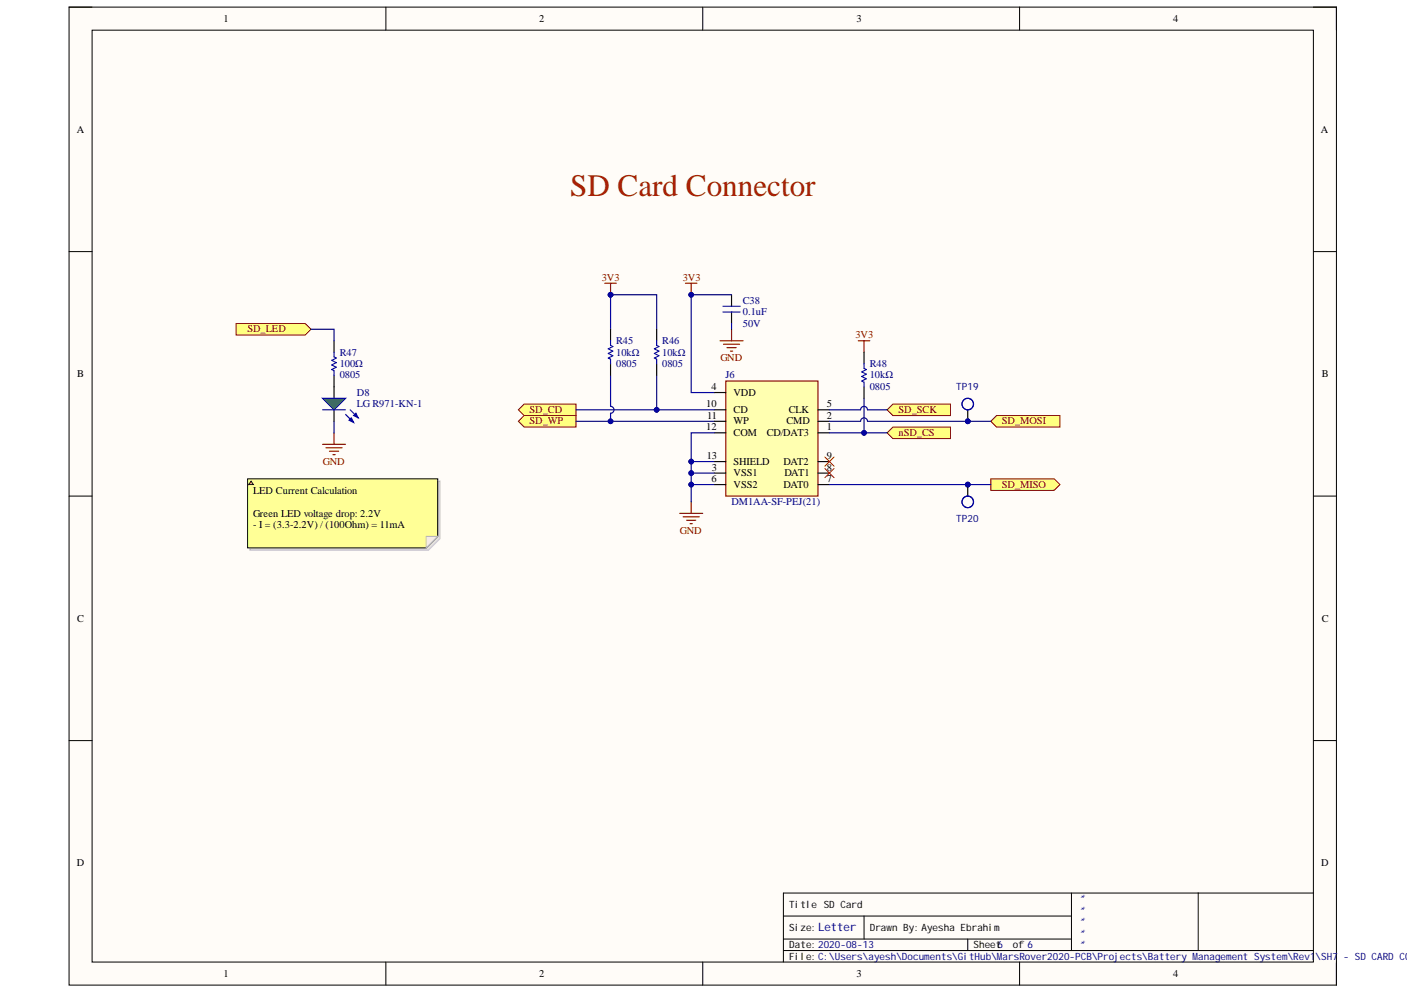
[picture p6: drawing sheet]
<svg xmlns="http://www.w3.org/2000/svg" width="297mm" height="210mm" viewBox="0 0 297 210" stroke-linecap="round" stroke-linejoin="round" font-family="sans-serif">
<defs><g id="words">
<text font-size="6.6" fill="#a61c00" x="120.4" y="41.3">SD Card Connector</text>
<text font-size="2.4" fill="#000080" x="172.7" y="196.7">Letter</text>
<g font-size="2.2">
<text x="47.2" y="4.6">1</text>
<text x="113.8" y="4.6">2</text>
<text x="180.8" y="4.6">3</text>
<text x="247.7" y="4.6">4</text>
<text x="16.2" y="28">A</text>
<text x="278.9" y="28">A</text>
<text x="16.3" y="79.7">B</text>
<text x="150.2" y="82.4">4</text>
<text x="154.9" y="83.6">VDD</text>
<text x="279" y="79.7">B</text>
<text x="149.1" y="86">10</text>
<text x="149.3" y="88.5">11</text>
<text x="154.9" y="87.3">CD</text>
<text x="154.9" y="89.6">WP</text>
<text x="166" y="89.6">CMD</text>
<text x="166.5" y="87.3">CLK</text>
<text x="174.6" y="88.5">2</text>
<text x="174.6" y="86">5</text>
<text x="149.1" y="90.9">12</text>
<text x="154.9" y="92.1">COM</text>
<text x="161.9" y="92.1">CD/DAT3</text>
<text x="174.6" y="90.9">1</text>
<text x="149.2" y="97">13</text>
<text x="150.2" y="101.8">6</text>
<text x="150.3" y="99.4">3</text>
<text x="154.9" y="100.6">VSS1</text>
<text x="154.9" y="98.2">SHIELD</text>
<text x="165.4" y="98.2">DAT2</text>
<text x="165.6" y="100.6">DAT1</text>
<text x="174.6" y="101.8">7</text>
<text x="174.6" y="99.4">8</text>
<text x="174.6" y="97">9</text>
<text x="53.5" y="104.3">LED Current Calculation</text>
<text x="154.9" y="103.1">VSS2</text>
<text x="165.4" y="103.1">DAT0</text>
<text x="53.5" y="109.2">Green LED voltage drop: 2.2V</text>
<text x="53.5" y="111.5">- I = (3.3-2.2V) / (100Ohm) = 11mA</text>
<text x="16.3" y="131.3">C</text>
<text x="279" y="131.3">C</text>
<text x="16.2" y="182.9">D</text>
<text x="278.9" y="182.9">D</text>
<text x="47.2" y="206.3">1</text>
<text x="113.8" y="206.3">2</text>
<text x="180.8" y="206.3">3</text>
<text x="247.7" y="206.3">4</text>
</g>
<g font-size="2.2" fill="#800000">
<text x="127" y="59.3">3V3</text>
<text x="144.1" y="59.3">3V3</text>
<text x="52.3" y="70.2">SD_LED</text>
<text x="180.6" y="71.5">3V3</text>
<text x="152.1" y="76.3">GND</text>
<text x="111.8" y="87.3">SD_CD</text>
<text x="111.8" y="89.6">SD_WP</text>
<text x="189.7" y="87.3">SD_SCK</text>
<text x="211.5" y="89.6">SD_MOSI</text>
<text x="189.7" y="92.1">nSD_CS</text>
<text x="68.2" y="98.2">GND</text>
<text x="211.5" y="103.1">SD_MISO</text>
<text x="143.5" y="112.8">GND</text>
</g>
<g font-size="2.2" fill="#000080">
<text x="156.8" y="64.2">C38</text>
<text x="156.8" y="66.6">0.1uF</text>
<text x="156.8" y="69">50V</text>
<text x="71.7" y="77.6">100Ω</text>
<text x="71.7" y="75.1">R47</text>
<text x="130.1" y="77.6">0805</text>
<text x="130.1" y="75.1">10kΩ</text>
<text x="130.1" y="72.7">R45</text>
<text x="139.8" y="77.6">0805</text>
<text x="139.8" y="75.1">10kΩ</text>
<text x="139.8" y="72.7">R46</text>
<text x="183.6" y="77.6">R48</text>
<text x="71.7" y="79.9">0805</text>
<text x="75.4" y="83.6">D8</text>
<text x="153.2" y="79.9">J6</text>
<text x="183.6" y="82.4">0805</text>
<text x="183.6" y="79.9">10kΩ</text>
<text x="75.4" y="86">LG R971-KN-1</text>
<text x="154.4" y="106.7">DM1AA-SF-PEJ(21)</text>
</g>
<g font-size="2.1" fill="#000080">
<text x="201.9" y="82.4">TP19</text>
<text x="201.9" y="110.3">TP20</text>
<text x="227.4" y="190.5">*</text>
<text x="227.4" y="193">*</text>
<text x="227.4" y="195.3">*</text>
<text x="227.4" y="197.8">*</text>
<text x="227.4" y="200.2">*</text>
<text x="277.7" y="202.7">\SH7</text>
<text x="283.6" y="202.7">- SD CARD CON</text>
</g>
<g font-size="2.1">
<text x="166.6" y="191.7">Title SD Card</text>
<text x="166.6" y="196.6">Size:</text>
<text x="183.6" y="196.6">Drawn By:Ayesha Ebrahim</text>
<text x="166.6" y="200.2">Date:2020-08-13</text>
<text x="166.6" y="202.7">File:C:\Users\ayesh\Documents\GitHub\MarsRover2020-PCB\Projects\Battery Management System\Rev1</text>
<text x="205.5" y="200.2">Sheet6</text>
<text x="213.8" y="200.2">of 6</text>
</g>
</g></defs>
<path d="M14.6 1.5h267.5v206.5h-267.5z" fill-rule="evenodd" fill="#fffcf8"/>
<path d="M14.6 1.5h267.5v206.5h-267.5z" fill="none" stroke="#000" stroke-width=".21"/>
<path d="M19.4 6.4h257.9v196.8h-257.9z" fill-rule="evenodd" fill="#fffcf8"/>
<g fill="none" stroke="#000" stroke-width=".21">
<path d="M14.6 1.5h4.8M19.4 6.4h257.9v196.8h-257.9zM81.5 1.5v4.9M148.4 1.5v4.9M215.2 1.5v4.9M277.3 1.5h4.8v4.9M14.6 53.1h4.8M277.3 53.1h4.8M14.6 104.8h4.8M277.3 104.8h4.8M14.6 156.4h4.8M277.3 156.4h4.8"/>
<path d="M165.4 193.4h60.8M165.4 198.3h60.8M182.4 193.4v4.9M204.3 198.3v2.4M226.2 188.6v12.1M253 188.6v12.1M277.3 188.6h-111.9v14.6M81.5 203.2v4.8M148.4 203.2v4.8M165.4 200.7h111.9M215.2 203.2v4.8M282.1 203.2v4.8"/>
</g>
<path d="M153.2 80.5h19.5v24.3h-19.5z" fill-rule="evenodd" fill="#ffffb0"/>
<path d="M144.7 59.8h2.4M145.9 59.8v2.4M153.2 80.5h19.5v24.3h-19.5z" fill="none" stroke="#800000" stroke-width=".24"/>
<g fill="none" stroke="#000" stroke-width=".24">
<path d="M150.8 91.4h2.4M150.8 89h2.4M150.8 99.9h2.4M150.8 82.9h2.4M150.8 86.5h2.4M150.8 97.5h2.4M172.7 91.4h2.4M172.7 89h2.4M172.7 99.9h2.4M172.7 86.5h2.4M172.7 97.5h2.4M150.8 102.3h2.4"/>
<path d="M172.7 102.3h2.4"/>
</g>
<circle cx="145.9" cy="62.2" r=".49" fill="#000080"/>
<circle cx="145.9" cy="62.2" r=".49" fill="none" stroke="#000080" stroke-width=".21"/>
<path d="M143.5 108.4h4.9M144.2 109.1h3.4M145 109.9h1.9M145.7 110.6h.5M145.9 106v2.4" fill="none" stroke="#800000" stroke-width=".24"/>
<path d="M187.3 86.5l1.2-1.2h12.2v2.5h-12.2z" fill-rule="evenodd" fill="#ffff80"/>
<path d="M187.3 86.5l1.2-1.2h12.2v2.5h-12.2z" fill="none" stroke="#800000" stroke-width=".21"/>
<path d="M209.2 89l1.2-1.2h13.4v2.4h-13.4z" fill-rule="evenodd" fill="#ffff80"/>
<path d="M209.2 89l1.2-1.2h13.4v2.4h-13.4z" fill="none" stroke="#800000" stroke-width=".21"/>
<path d="M187.3 91.4l1.2-1.2h12.2v2.4h-12.2z" fill-rule="evenodd" fill="#ffff80"/>
<path d="M187.3 91.4l1.2-1.2h12.2v2.4h-12.2z" fill="none" stroke="#800000" stroke-width=".21"/>
<path d="M209.2 101.1h13.4l1.2 1.2-1.2 1.2h-13.4z" fill-rule="evenodd" fill="#ffff80"/>
<path d="M209.2 101.1h13.4l1.2 1.2-1.2 1.2h-13.4z" fill="none" stroke="#800000" stroke-width=".21"/>
<path d="M174.1 96.5l2 1.9M174.1 98.9l2 2M176.1 96.5l-2 1.9M176.1 98.9l-2 2" fill="none" stroke="#f00" stroke-width=".21"/>
<path d="M109.4 86.5l1.3-1.2h10.9v2.5h-10.9z" fill-rule="evenodd" fill="#ffff80"/>
<path d="M109.4 86.5l1.3-1.2h10.9v2.5h-10.9z" fill="none" stroke="#800000" stroke-width=".21"/>
<path d="M127.7 59.8h2.4M128.9 59.8v2.4" fill="none" stroke="#800000" stroke-width=".24"/>
<circle cx="128.9" cy="62.2" r=".49" fill="#000080"/>
<circle cx="128.9" cy="62.2" r=".49" fill="none" stroke="#000080" stroke-width=".21"/>
<path d="M110.7 87.8h10.9v2.4h-10.9l-1.3-1.2z" fill-rule="evenodd" fill="#ffff80"/>
<path d="M110.7 87.8h10.9v2.4h-10.9l-1.3-1.2z" fill="none" stroke="#800000" stroke-width=".21"/>
<circle cx="204.3" cy="89" r=".49" fill="#000080"/>
<circle cx="204.3" cy="89" r=".49" fill="none" stroke="#000080" stroke-width=".21"/>
<path d="M204.3 86.5v2.5" fill="none" stroke="#000" stroke-width=".24"/>
<circle cx="204.3" cy="89" r=".49" fill="#000080"/>
<circle cx="204.3" cy="89" r=".49" fill="none" stroke="#000080" stroke-width=".21"/>
<g fill="none" stroke="#00f" stroke-width=".24">
<circle cx="204.3" cy="85.3" r="1.22"/>
<circle cx="204.3" cy="85.3" r="1.21"/>
</g>
<circle cx="204.3" cy="102.3" r=".49" fill="#000080"/>
<circle cx="204.3" cy="102.3" r=".49" fill="none" stroke="#000080" stroke-width=".21"/>
<path d="M204.3 102.3v2.5" fill="none" stroke="#000" stroke-width=".24"/>
<circle cx="204.3" cy="102.3" r=".49" fill="#000080"/>
<circle cx="204.3" cy="102.3" r=".49" fill="none" stroke="#000080" stroke-width=".21"/>
<circle cx="204.3" cy="106" r="1.22" fill="none" stroke="#00f" stroke-width=".24"/>
<path d="M70.5 81.7v2.4M70.5 86.5v2.5" fill="none" stroke="#000" stroke-width=".24"/>
<path d="M68.1 84.1h4.9l-2.5 2.4z" fill="#0f0"/>
<path d="M68.1 84.1h4.9l-2.5 2.4zM73 87.5l1.7 1.7M73.9 86.5l1.7 1.7" fill="none" stroke="#00f" stroke-width=".24"/>
<path d="M74.2 88.2l.5 1-1-.5z" fill="#00f"/>
<path d="M74.2 88.2l.5 1-1-.5z" fill="none" stroke="#00f" stroke-width=".24"/>
<path d="M74.7 87.8l.4-.5 .5 .9z" fill="#00f"/>
<path d="M68.1 86.5h4.9M74.7 87.8l.4-.5 .5 .9z" fill="none" stroke="#00f" stroke-width=".24"/>
<path d="M68.1 93.8h4.9M68.8 94.6h3.4M69.5 95.3h2M70.3 96h.5M70.5 91.4v2.4" fill="none" stroke="#800000" stroke-width=".24"/>
<path d="M49.8 68.3h14.6l1.3 1.2-1.3 1.2h-14.6z" fill-rule="evenodd" fill="#ffff80"/>
<path d="M49.8 68.3h14.6l1.3 1.2-1.3 1.2h-14.6z" fill="none" stroke="#800000" stroke-width=".21"/>
<path d="M70.5 72v2.4M70.5 79.3v2.4M154.4 62.2v2.5M154.4 65.9v2.4" fill="none" stroke="#000" stroke-width=".24"/>
<path d="M70.5 74.4v1l.5 .2-1 .5 1 .5-1 .5 1 .5-1 .4 .5 .3v1M152.6 65.9h3.7M152.6 64.7h3.7" fill="none" stroke="#00f" stroke-width=".24"/>
<path d="M152 72h4.9M152.7 72.7h3.4M153.5 73.4h1.9M154.2 74.2h.5M154.4 69.5v2.5M181.2 72h2.4M182.4 72v2.4" fill="none" stroke="#800000" stroke-width=".24"/>
<path d="M182.4 84.1v7.3" fill="none" stroke="#000080" stroke-width=".24"/>
<circle cx="182.4" cy="91.4" r=".49" fill="#000080"/>
<circle cx="182.4" cy="91.4" r=".49" fill="none" stroke="#000080" stroke-width=".21"/>
<path d="M65.7 69.5h4.8v2.5M121.6 89h29.2" fill="none" stroke="#000080" stroke-width=".24"/>
<circle cx="128.9" cy="89" r=".49" fill="#000080"/>
<circle cx="128.9" cy="89" r=".49" fill="none" stroke="#000080" stroke-width=".21"/>
<path d="M121.6 86.5h29.2" fill="none" stroke="#000080" stroke-width=".24"/>
<circle cx="138.6" cy="86.5" r=".49" fill="#000080"/>
<circle cx="138.6" cy="86.5" r=".49" fill="none" stroke="#000080" stroke-width=".21"/>
<path d="M128.9 62.2h9.7v7.3" fill="none" stroke="#000080" stroke-width=".24"/>
<circle cx="128.9" cy="62.2" r=".49" fill="#000080"/>
<circle cx="128.9" cy="62.2" r=".49" fill="none" stroke="#000080" stroke-width=".21"/>
<path d="M145.9 102.3h4.9" fill="none" stroke="#000080" stroke-width=".24"/>
<circle cx="145.9" cy="102.3" r=".49" fill="#000080"/>
<circle cx="145.9" cy="102.3" r=".49" fill="none" stroke="#000080" stroke-width=".21"/>
<path d="M145.9 99.9h4.9" fill="none" stroke="#000080" stroke-width=".24"/>
<circle cx="145.9" cy="99.9" r=".49" fill="#000080"/>
<circle cx="145.9" cy="99.9" r=".49" fill="none" stroke="#000080" stroke-width=".21"/>
<path d="M150.8 97.5h-4.9v8.5" fill="none" stroke="#000080" stroke-width=".24"/>
<circle cx="145.9" cy="102.3" r=".49" fill="#000080"/>
<circle cx="145.9" cy="102.3" r=".49" fill="none" stroke="#000080" stroke-width=".21"/>
<circle cx="145.9" cy="99.9" r=".49" fill="#000080"/>
<circle cx="145.9" cy="99.9" r=".49" fill="none" stroke="#000080" stroke-width=".21"/>
<circle cx="145.9" cy="97.5" r=".49" fill="#000080"/>
<circle cx="145.9" cy="97.5" r=".49" fill="none" stroke="#000080" stroke-width=".21"/>
<path d="M150.8 91.4h-4.9v6.1" fill="none" stroke="#000080" stroke-width=".24"/>
<circle cx="145.9" cy="97.5" r=".49" fill="#000080"/>
<circle cx="145.9" cy="97.5" r=".49" fill="none" stroke="#000080" stroke-width=".21"/>
<path d="M154.4 62.2h-8.5v20.7h4.9" fill="none" stroke="#000080" stroke-width=".24"/>
<circle cx="145.9" cy="62.2" r=".49" fill="#000080"/>
<circle cx="145.9" cy="62.2" r=".49" fill="none" stroke="#000080" stroke-width=".21"/>
<path d="M175.1 102.3h34.1" fill="none" stroke="#000080" stroke-width=".24"/>
<circle cx="204.3" cy="102.3" r=".49" fill="#000080"/>
<circle cx="204.3" cy="102.3" r=".49" fill="none" stroke="#000080" stroke-width=".21"/>
<path d="M175.1 91.4h12.2" fill="none" stroke="#000080" stroke-width=".24"/>
<circle cx="182.4" cy="91.4" r=".49" fill="#000080"/>
<circle cx="182.4" cy="91.4" r=".49" fill="none" stroke="#000080" stroke-width=".21"/>
<path d="M175.1 89h6.6a.73 .73 0 0 1 .7-.8 .73 .73 0 0 1 .7 .8h26.1" fill="none" stroke="#000080" stroke-width=".24"/>
<circle cx="204.3" cy="89" r=".49" fill="#000080"/>
<circle cx="204.3" cy="89" r=".49" fill="none" stroke="#000080" stroke-width=".21"/>
<path d="M128.9 79.3v6.5a.73 .73 0 0 1 .7 .7 .73 .73 0 0 1-.7 .8v1.7M70.5 89v2.4M175.1 86.5h6.6a.73 .73 0 0 1 .7-.7 .73 .73 0 0 1 .7 .7h4.2" fill="none" stroke="#000080" stroke-width=".24"/>
<circle cx="128.9" cy="89" r=".49" fill="#000080"/>
<circle cx="128.9" cy="89" r=".49" fill="none" stroke="#000080" stroke-width=".21"/>
<path d="M128.9 62.2v7.3" fill="none" stroke="#000080" stroke-width=".24"/>
<circle cx="128.9" cy="62.2" r=".49" fill="#000080"/>
<circle cx="128.9" cy="62.2" r=".49" fill="none" stroke="#000080" stroke-width=".21"/>
<path d="M138.6 79.3v7.2" fill="none" stroke="#000080" stroke-width=".24"/>
<circle cx="138.6" cy="86.5" r=".49" fill="#000080"/>
<circle cx="138.6" cy="86.5" r=".49" fill="none" stroke="#000080" stroke-width=".21"/>
<path d="M154.4 68.3v1.2" fill="none" stroke="#000080" stroke-width=".24"/>
<path d="M128.9 69.5v2.5M128.9 76.8v2.5M138.6 69.5v2.5M138.6 76.8v2.5M182.4 74.4v2.4M182.4 81.7v2.4" fill="none" stroke="#000" stroke-width=".24"/>
<path d="M128.9 72v.9l.5 .3-1 .5 1 .5-1 .4 1 .5-1 .5 .5 .3v.9M138.6 72v.9l.5 .3-1 .5 1 .5-1 .4 1 .5-1 .5 .5 .3v.9M182.4 76.8v1l.5 .2-1 .5 1 .5-1 .5 1 .5-1 .5 .5 .2v1" fill="none" stroke="#00f" stroke-width=".24"/>
<path d="M52.8 101.6h40.1v12.2l-2.4 2.4h-37.7z" fill-rule="evenodd" fill="#e0ddd7"/>
<path d="M52.8 101.6h40.1v12.2l-2.4 2.4h-37.7z" fill="none" stroke="#bfbdba" stroke-width=".21"/>
<path d="M52.3 101.1h40.1v12.2l-2.4 2.4h-37.7z" fill-rule="evenodd" fill="#ffff96"/>
<path d="M52.3 101.1h40.1v12.2l-2.4 2.4h-37.7z" fill="none" stroke="#000" stroke-width=".21"/>
<path d="M90 113.3h2.4l-2.4 2.4z" fill="#f2f0d8"/>
<path d="M90 113.3h2.4l-2.4 2.4z" fill="none" stroke="#bfbdba" stroke-width=".21"/>
<path d="M53 101.6l.5 .7h-1z" fill="#ffcc78"/>
<path d="M53 101.6l.5 .7h-1z" fill="none" stroke="#300" stroke-width=".21"/>
<use href="#words"/>
</svg>
